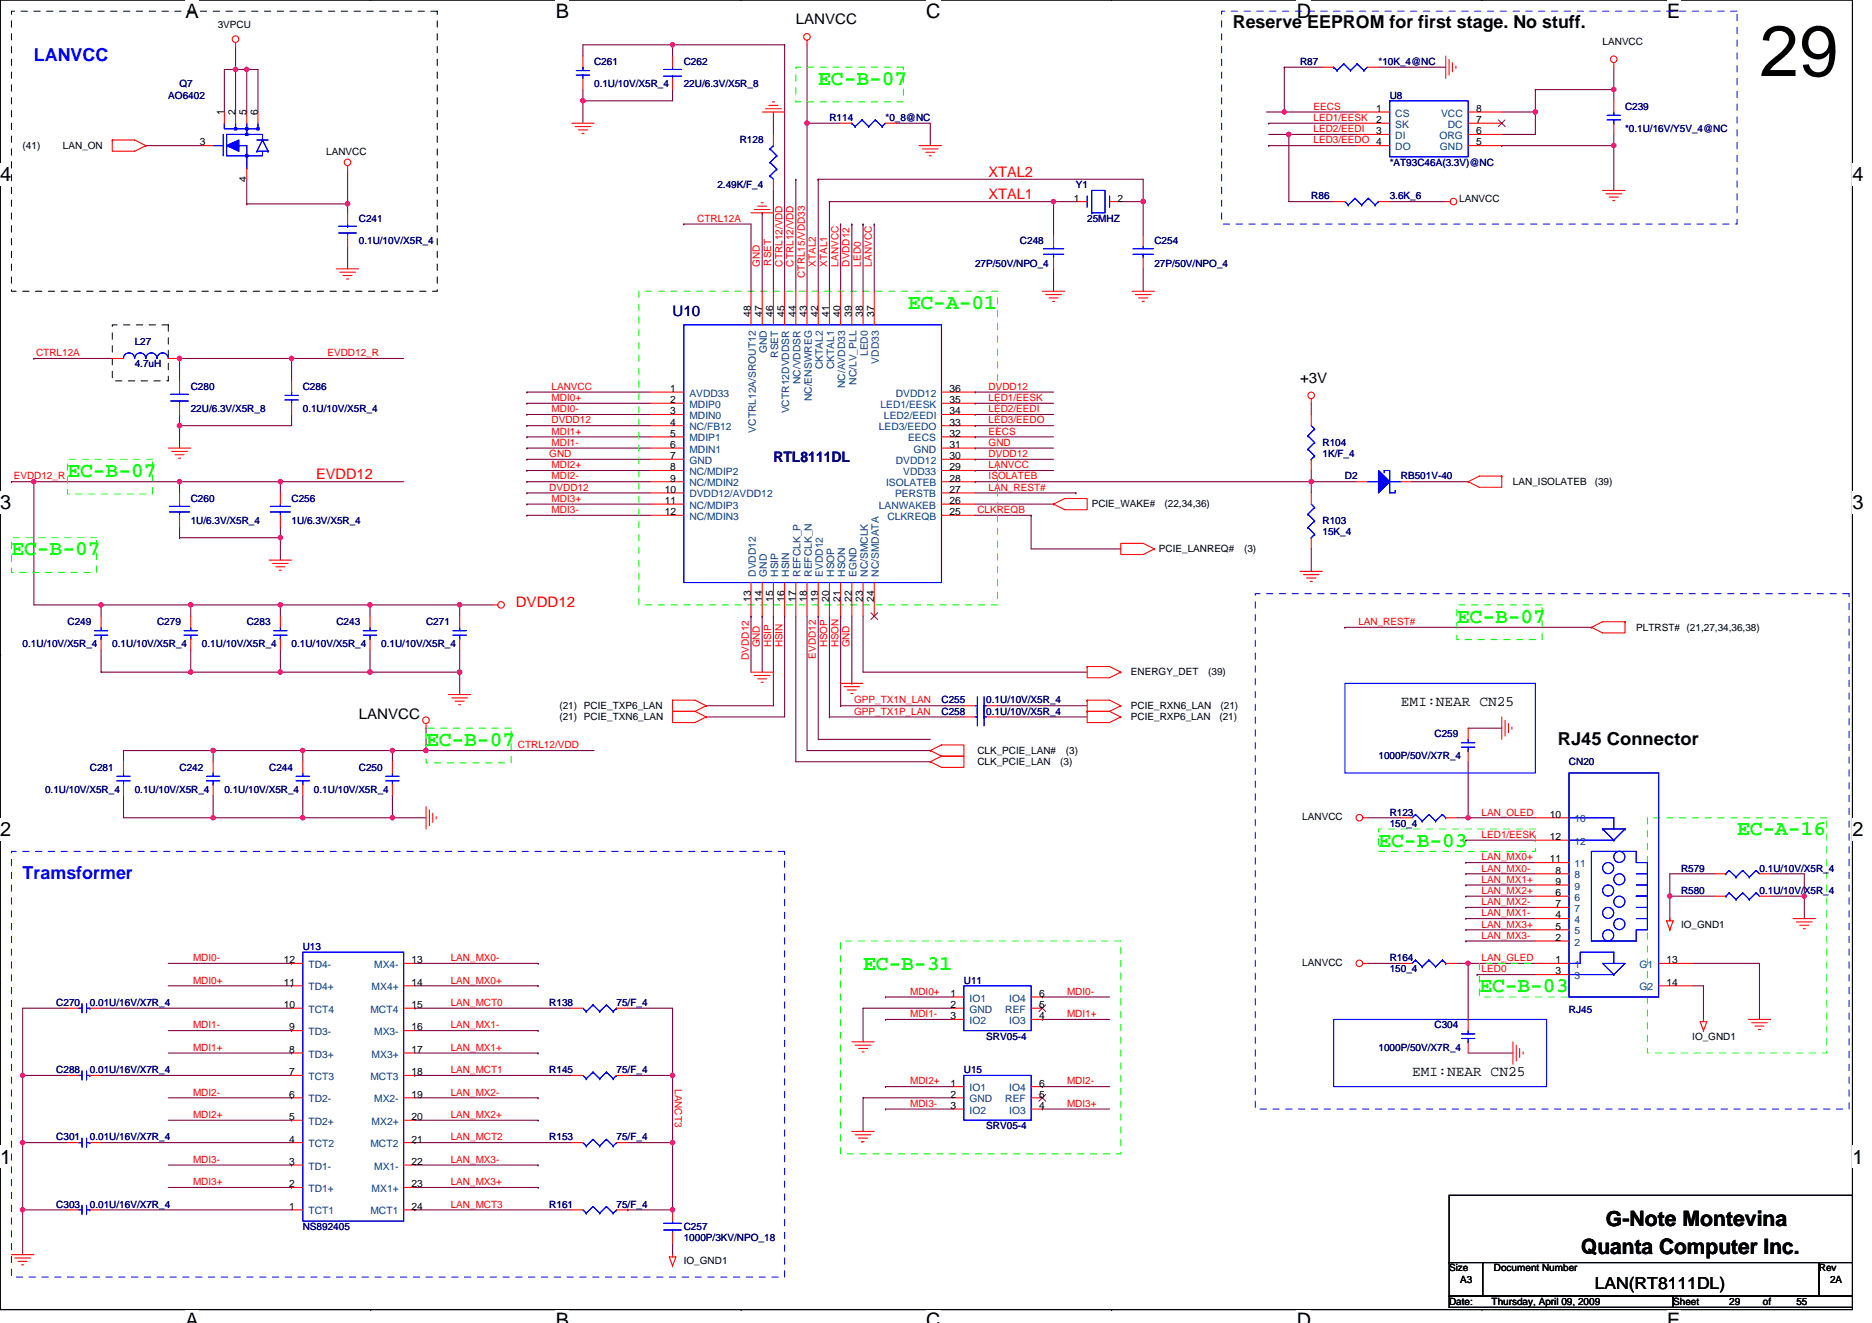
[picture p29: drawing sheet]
<svg xmlns="http://www.w3.org/2000/svg" width="297mm" height="210mm" viewBox="0 0 297 210" stroke-linecap="round" stroke-linejoin="round" font-family="sans-serif">
<defs><g id="words">
<text font-size="11.4" x="279.2" y="12.1">29</text>
<g font-size="3.4" fill="#0f0">
<text x="129.8" y="13.5">EC-B-07</text>
<text x="144.1" y="49">EC-A-01</text>
<text x="10.7" y="75.7">EC-B-07</text>
<text x="1.8" y="88.1">EC-B-07</text>
<text x="231.2" y="98.8">EC-B-07</text>
<text x="67.6" y="118.4">EC-B-07</text>
<text x="218.7" y="134.4">EC-B-03</text>
<text x="275.6" y="132.6">EC-A-16</text>
<text x="136.9" y="153.9">EC-B-31</text>
<text x="234.7" y="157.5">EC-B-03</text>
</g>
<g font-size="3.4">
<text x="254.8" y="194.6">G-Note Montevina</text>
<text x="250.9" y="199.1">Quanta Computer Inc.</text>
</g>
<g font-size="3.2">
<text x="29.4" y="2.8">A</text>
<text x="88.2" y="2.8">B</text>
<text x="147" y="2.8">C</text>
<text x="205.8" y="2.8">D</text>
<text x="264.5" y="2.8">E</text>
<text x="0" y="28.8">4</text>
<text x="293.9" y="28.8">4</text>
<text x="0" y="80.8">3</text>
<text x="293.9" y="80.8">3</text>
<text x="0" y="132.7">2</text>
<text x="293.9" y="132.7">2</text>
<text x="0" y="184.7">1</text>
<text x="293.9" y="184.7">1</text>
<text x="29.4" y="210.7">A</text>
<text x="88.2" y="210.7">B</text>
<text x="147" y="210.7">C</text>
<text x="205.8" y="210.7">D</text>
<text x="264.5" y="210.7">E</text>
</g>
<g font-size="2.8">
<text x="195.6" y="4.4">Reserve EEPROM for first stage. No stuff.</text>
<text x="247.2" y="118.2">RJ45 Connector</text>
</g>
<g font-size="2.8" fill="#00f">
<text x="5.4" y="9.8">LANVCC</text>
<text x="3.6" y="139.6">Tramsformer</text>
</g>
<text font-size="2.6" x="253" y="204.5">LAN(RT8111DL)</text>
<g font-size="2.3">
<text x="126.3" y="3.9">LANVCC</text>
<text x="206.3" y="60.7">+3V</text>
<text x="222.3" y="112.1">EMI:NEAR CN25</text>
<text x="56.9" y="114.1">LANVCC</text>
<text x="224.1" y="170.8">EMI:NEAR CN25</text>
</g>
<g font-size="2.3" fill="#f00">
<text x="156.9" y="28.1">XTAL2</text>
<text x="156.9" y="31.6">XTAL1</text>
<text x="50.2" y="76.1">EVDD12</text>
<text x="81.8" y="96.3">DVDD12</text>
</g>
<g font-size="2.3" fill="#000080">
<text x="106.7" y="50.1">U10</text>
<text x="122.7" y="73.3">RTL8111DL</text>
</g>
<g font-size="1.6">
<text x="34.5" y="4.4">3VPCU</text>
<text x="254.3" y="7.1">LANVCC</text>
<text x="218.4" y="17.8">1</text>
<text x="234.2" y="17.8">8</text>
<text x="3.6" y="23.6">(41)</text>
<text x="10" y="23.6">LAN_ON</text>
<text x="31.7" y="23.1">3</text>
<text x="35.6" y="18.3" transform="rotate(-90 35.6 18.3)">1</text>
<text x="37.4" y="18.3" transform="rotate(-90 37.4 18.3)">2</text>
<text x="39.1" y="18.3" transform="rotate(-90 39.1 18.3)">5</text>
<text x="40.9" y="18.3" transform="rotate(-90 40.9 18.3)">6</text>
<text x="218.4" y="19.5">2</text>
<text x="218.4" y="21.3">3</text>
<text x="234.2" y="23.1">5</text>
<text x="234.2" y="19.5">7</text>
<text x="234.2" y="21.3">6</text>
<text x="39.1" y="28.8" transform="rotate(-90 39.1 28.8)">4</text>
<text x="51.8" y="24.5">LANVCC</text>
<text x="170.4" y="32">1</text>
<text x="177.3" y="32">2</text>
<text x="231.5" y="32">LANVCC</text>
<text x="119.1" y="50.3" transform="rotate(-90 119.1 50.3)">48</text>
<text x="120.9" y="50.3" transform="rotate(-90 120.9 50.3)">47</text>
<text x="122.7" y="50.3" transform="rotate(-90 122.7 50.3)">46</text>
<text x="124.5" y="50.3" transform="rotate(-90 124.5 50.3)">45</text>
<text x="126.3" y="50.3" transform="rotate(-90 126.3 50.3)">44</text>
<text x="128" y="50.3" transform="rotate(-90 128 50.3)">43</text>
<text x="129.8" y="50.3" transform="rotate(-90 129.8 50.3)">42</text>
<text x="131.6" y="50.3" transform="rotate(-90 131.6 50.3)">41</text>
<text x="133.4" y="50.3" transform="rotate(-90 133.4 50.3)">40</text>
<text x="135.1" y="50.3" transform="rotate(-90 135.1 50.3)">39</text>
<text x="136.9" y="50.3" transform="rotate(-90 136.9 50.3)">38</text>
<text x="138.7" y="50.3" transform="rotate(-90 138.7 50.3)">37</text>
<text x="106.4" y="62.2">1</text>
<text x="106.4" y="64">2</text>
<text x="106.4" y="65.8">3</text>
<text x="150.6" y="62.2">36</text>
<text x="150.6" y="65.8">34</text>
<text x="150.6" y="64">35</text>
<text x="106.4" y="67.5">4</text>
<text x="106.4" y="69.3">5</text>
<text x="106.4" y="71.1">6</text>
<text x="150.6" y="71.1">31</text>
<text x="150.6" y="69.3">32</text>
<text x="150.6" y="67.5">33</text>
<text x="106.4" y="72.9">7</text>
<text x="106.4" y="74.7">8</text>
<text x="106.4" y="76.4">9</text>
<text x="150.6" y="72.9">30</text>
<text x="150.6" y="76.4">28</text>
<text x="150.6" y="74.7">29</text>
<text x="240.1" y="77">LAN_ISOLATEB</text>
<text x="253" y="77">(39)</text>
<text x="105.5" y="78.2">10</text>
<text x="105.5" y="80">11</text>
<text x="105.5" y="81.8">12</text>
<text x="150.6" y="78.2">27</text>
<text x="150.6" y="80">26</text>
<text x="150.6" y="81.8">25</text>
<text x="173.2" y="80.5">PCIE_WAKE#</text>
<text x="184.8" y="80.5">(22,34,36)</text>
<text x="183.9" y="87.7">PCIE_LANREQ#</text>
<text x="197.4" y="87.7">(3)</text>
<text x="119.1" y="95.5" transform="rotate(-90 119.1 95.5)">13</text>
<text x="120.9" y="95.5" transform="rotate(-90 120.9 95.5)">14</text>
<text x="122.7" y="95.5" transform="rotate(-90 122.7 95.5)">15</text>
<text x="124.5" y="95.5" transform="rotate(-90 124.5 95.5)">16</text>
<text x="126.3" y="95.5" transform="rotate(-90 126.3 95.5)">17</text>
<text x="128" y="95.5" transform="rotate(-90 128 95.5)">18</text>
<text x="129.8" y="95.5" transform="rotate(-90 129.8 95.5)">19</text>
<text x="131.6" y="95.5" transform="rotate(-90 131.6 95.5)">20</text>
<text x="133.4" y="95.5" transform="rotate(-90 133.4 95.5)">21</text>
<text x="135.1" y="95.5" transform="rotate(-90 135.1 95.5)">22</text>
<text x="136.9" y="95.5" transform="rotate(-90 136.9 95.5)">23</text>
<text x="138.7" y="95.5" transform="rotate(-90 138.7 95.5)">24</text>
<text x="259.6" y="100.1">PLTRST# (21,27,34,36,38)</text>
<text x="179.4" y="107.2">ENERGY_DET</text>
<text x="191.7" y="107.2">(39)</text>
<text x="88.8" y="112.5">(21) PCIE_TXP6_LAN</text>
<text x="179.4" y="112.5">PCIE_RXN6_LAN</text>
<text x="193.7" y="112.5">(21)</text>
<text x="88.8" y="114.3">(21) PCIE_TXN6_LAN</text>
<text x="155.1" y="119.7">CLK_PCIE_LAN#</text>
<text x="169.1" y="119.7">(3)</text>
<text x="179.4" y="114.3">PCIE_RXP6_LAN</text>
<text x="193.5" y="114.3">(21)</text>
<text x="155.1" y="121.4">CLK_PCIE_LAN</text>
<text x="168.2" y="121.4">(3)</text>
<text x="206.6" y="130.2">LANVCC</text>
<text x="245.9" y="129.8">10</text>
<text x="245.9" y="136.9">11</text>
<text x="245.9" y="133.3">12</text>
<text x="246.8" y="138.7">8</text>
<text x="246.8" y="140.4">9</text>
<text x="246.8" y="142.2">6</text>
<text x="246.8" y="144">7</text>
<text x="246.8" y="145.8">4</text>
<text x="246.8" y="147.6">5</text>
<text x="246.8" y="149.3">2</text>
<text x="266.7" y="147.2">IO_GND1</text>
<text x="45" y="152.9">12</text>
<text x="65.3" y="152.9">13</text>
<text x="206.6" y="153.3">LANVCC</text>
<text x="246.8" y="152.9">1</text>
<text x="246.8" y="154.7">3</text>
<text x="264.4" y="152.9">13</text>
<text x="45" y="160">10</text>
<text x="45" y="156.4">11</text>
<text x="65.3" y="160">15</text>
<text x="65.3" y="156.4">14</text>
<text x="150.8" y="158.2">1</text>
<text x="150.8" y="161.8">3</text>
<text x="150.8" y="160">2</text>
<text x="164.9" y="161.8">4</text>
<text x="164.9" y="158.2">6</text>
<text x="164.9" y="160">5</text>
<text x="264.4" y="156.4">14</text>
<text x="45.9" y="167.1">8</text>
<text x="45.9" y="163.6">9</text>
<text x="65.3" y="163.6">16</text>
<text x="65.3" y="167.1">17</text>
<text x="268.5" y="165">IO_GND1</text>
<text x="45.9" y="170.7">7</text>
<text x="65.3" y="170.7">18</text>
<text x="150.8" y="172.4">1</text>
<text x="164.9" y="172.4">6</text>
<text x="45.9" y="177.8">5</text>
<text x="45.9" y="174.2">6</text>
<text x="65.3" y="174.2">19</text>
<text x="65.3" y="177.8">20</text>
<text x="150.8" y="176">3</text>
<text x="150.8" y="174.2">2</text>
<text x="164.9" y="176">4</text>
<text x="164.9" y="174.2">5</text>
<text x="45.9" y="184.9">3</text>
<text x="45.9" y="181.3">4</text>
<text x="65.3" y="181.3">21</text>
<text x="65.3" y="184.9">22</text>
<text x="45.9" y="188.4">2</text>
<text x="65.3" y="188.4">23</text>
<text x="45.9" y="192">1</text>
<text x="65.3" y="192">24</text>
<text x="108.5" y="200.6">IO_GND1</text>
<text x="229.9" y="201.8">Size</text>
<text x="231.7" y="203.6">A3</text>
<text x="237" y="201.8">Document Number</text>
<text x="288.6" y="201.8">Rev</text>
<text x="290.4" y="203.6">2A</text>
<text x="229.9" y="207.1">Date:</text>
<text x="236.7" y="207.1">Thursday, April 09, 2009</text>
<text x="265.5" y="207.1">Sheet</text>
<text x="274.4" y="207.1">29</text>
<text x="279.7" y="207.1">of</text>
<text x="285" y="207.1">55</text>
</g>
<g font-size="1.6" fill="#000080">
<text x="94.3" y="10.3">C261</text>
<text x="108.5" y="10.3">C262</text>
<text x="206.3" y="10.3">R87</text>
<text x="218.7" y="10.3">*10K_4@NC</text>
<text x="26.7" y="15.6">AO6402</text>
<text x="28.5" y="13.9">Q7</text>
<text x="94.3" y="13.9">0.1U/10V/X5R_4</text>
<text x="108.5" y="13.9">22U/6.3V/X5R_8</text>
<text x="220.5" y="15.6">U8</text>
<text x="257.8" y="17.4">C239</text>
<text x="117.4" y="22.8">R128</text>
<text x="131.6" y="19.2">R114</text>
<text x="140.5" y="19.2">*0_8@NC</text>
<text x="257.8" y="21">*0.1U/16V/Y5V_4@NC</text>
<text x="113.8" y="29.9">2.49K/F_4</text>
<text x="170.7" y="29.9">Y1</text>
<text x="220.5" y="26.3">*AT93C46A(3.3V)@NC</text>
<text x="56.9" y="35.2">C241</text>
<text x="172.5" y="35.2">25MHZ</text>
<text x="208.1" y="31.6">R86</text>
<text x="220.5" y="31.6">3.6K_6</text>
<text x="56.9" y="38.8">0.1U/10V/X5R_4</text>
<text x="161.8" y="38.8">C248</text>
<text x="183.2" y="38.8">C254</text>
<text x="154.7" y="42.3">27P/50V/NPO_4</text>
<text x="183.2" y="42.3">27P/50V/NPO_4</text>
<text x="21.4" y="54.8">L27</text>
<text x="21.4" y="58.3">4.7uH</text>
<text x="30.3" y="61.9">C280</text>
<text x="30.3" y="65.4">22U/6.3V/X5R_8</text>
<text x="48" y="61.9">C286</text>
<text x="48" y="65.4">0.1U/10V/X5R_4</text>
<text x="209.8" y="70.8">R104</text>
<text x="209.8" y="72.5">1K/F_4</text>
<text x="213.4" y="76.1">D2</text>
<text x="222.3" y="76.1">RB501V-40</text>
<text x="30.3" y="79.7">C260</text>
<text x="30.3" y="83.2">1U/6.3V/X5R_4</text>
<text x="46.3" y="79.7">C256</text>
<text x="46.3" y="83.2">1U/6.3V/X5R_4</text>
<text x="209.8" y="83.2">R103</text>
<text x="209.8" y="85">15K_4</text>
<text x="10.7" y="99.2">C249</text>
<text x="24.9" y="99.2">C279</text>
<text x="39.2" y="99.2">C283</text>
<text x="53.4" y="99.2">C243</text>
<text x="67.6" y="99.2">C271</text>
<text x="3.6" y="102.8">0.1U/10V/X5R_4</text>
<text x="17.8" y="102.8">0.1U/10V/X5R_4</text>
<text x="32" y="102.8">0.1U/10V/X5R_4</text>
<text x="46.3" y="102.8">0.1U/10V/X5R_4</text>
<text x="60.5" y="102.8">0.1U/10V/X5R_4</text>
<text x="149.4" y="113.4">C258</text>
<text x="149.4" y="111.7">C255</text>
<text x="156.5" y="113.4">0.1U/10V/X5R_4</text>
<text x="156.5" y="111.7">0.1U/10V/X5R_4</text>
<text x="227.6" y="117">C259</text>
<text x="7.2" y="125.9">0.1U/10V/X5R_4</text>
<text x="14.3" y="122.3">C281</text>
<text x="21.4" y="125.9">0.1U/10V/X5R_4</text>
<text x="28.5" y="122.3">C242</text>
<text x="35.6" y="125.9">0.1U/10V/X5R_4</text>
<text x="42.7" y="122.3">C244</text>
<text x="49.8" y="125.9">0.1U/10V/X5R_4</text>
<text x="56.9" y="122.3">C250</text>
<text x="218.7" y="120.5">1000P/50V/X7R_4</text>
<text x="249" y="121.4">CN20</text>
<text x="220.5" y="129.4">R123</text>
<text x="220.5" y="131.2">150_4</text>
<text x="266.7" y="138.3">R579</text>
<text x="266.7" y="141.9">R580</text>
<text x="279.2" y="138.3">0.1U/10V/X5R_4</text>
<text x="279.2" y="141.9">0.1U/10V/X5R_4</text>
<text x="48" y="150.8">U13</text>
<text x="220.5" y="152.5">R164</text>
<text x="220.5" y="154.3">150_4</text>
<text x="8.9" y="159.7">C270</text>
<text x="14.3" y="159.7">0.01U/16V/X7R_4</text>
<text x="87.2" y="159.7">R138</text>
<text x="97.8" y="159.7">75/F_4</text>
<text x="152.9" y="156.1">U11</text>
<text x="249" y="160.7">RJ45</text>
<text x="156.5" y="165">SRV05-4</text>
<text x="218.7" y="166.8">1000P/50V/X7R_4</text>
<text x="227.6" y="163.2">C304</text>
<text x="8.9" y="170.3">C288</text>
<text x="14.3" y="170.3">0.01U/16V/X7R_4</text>
<text x="87.2" y="170.3">R145</text>
<text x="97.8" y="170.3">75/F_4</text>
<text x="152.9" y="170.3">U15</text>
<text x="156.5" y="179.2">SRV05-4</text>
<text x="8.9" y="181">C301</text>
<text x="14.3" y="181">0.01U/16V/X7R_4</text>
<text x="87.2" y="181">R153</text>
<text x="97.8" y="181">75/F_4</text>
<text x="8.9" y="191.7">C303</text>
<text x="14.3" y="191.7">0.01U/16V/X7R_4</text>
<text x="87.2" y="191.7">R161</text>
<text x="97.8" y="191.7">75/F_4</text>
<text x="48" y="195.2">NS892405</text>
<text x="108.5" y="195.2">C257</text>
<text x="108.5" y="197">1000P/3KV/NPO_18</text>
</g>
<g font-size="1.6" fill="#f00">
<text x="208.4" y="17.4">EECS</text>
<text x="208.4" y="22.8">LED3/EEDO 4</text>
<text x="208.4" y="21">LED2/EEDI</text>
<text x="208.4" y="19.2">LED1/EESK</text>
<text x="110.6" y="35.2">CTRL12A</text>
<text x="120.6" y="42.3" transform="rotate(-90 120.6 42.3)">GND</text>
<text x="122.4" y="42.1" transform="rotate(-90 122.4 42.1)">RSET</text>
<text x="124.1" y="42.3" transform="rotate(-90 124.1 42.3)">CTRL12/VDD</text>
<text x="125.9" y="42.3" transform="rotate(-90 125.9 42.3)">CTRL12/VDD</text>
<text x="127.7" y="44.1" transform="rotate(-90 127.7 44.1)">CTRL15/VDD33</text>
<text x="129.5" y="42.3" transform="rotate(-90 129.5 42.3)">XTAL2</text>
<text x="131.3" y="42.3" transform="rotate(-90 131.3 42.3)">XTAL1</text>
<text x="133" y="42.3" transform="rotate(-90 133 42.3)">LANVCC</text>
<text x="134.8" y="42.3" transform="rotate(-90 134.8 42.3)">DVDD12</text>
<text x="136.6" y="42.3" transform="rotate(-90 136.6 42.3)">LED0</text>
<text x="138.4" y="42.3" transform="rotate(-90 138.4 42.3)">LANVCC</text>
<text x="5.7" y="56.5">CTRL12A</text>
<text x="52" y="56.5">EVDD12_R</text>
<text x="87.5" y="65.4">MDI0-</text>
<text x="87.5" y="61.9">LANVCC</text>
<text x="87.5" y="63.6">MDI0+</text>
<text x="156.9" y="63.6">LED1/EESK</text>
<text x="156.9" y="61.9">DVDD12</text>
<text x="156.9" y="65.4">LED2/EEDI</text>
<text x="87.5" y="67.2">DVDD12</text>
<text x="87.5" y="69">MDI1+</text>
<text x="87.5" y="70.8">MDI1-</text>
<text x="156.9" y="70.8">GND</text>
<text x="156.9" y="67.2">LED3/EEDO</text>
<text x="156.9" y="69">EECS</text>
<text x="2.2" y="76.1">EVDD12_R</text>
<text x="87.2" y="77.9">DVDD12</text>
<text x="87.2" y="72.5">GND</text>
<text x="87.5" y="76.1">MDI2-</text>
<text x="87.5" y="74.3">MDI2+</text>
<text x="156.9" y="72.5">DVDD12</text>
<text x="156.9" y="74.3">LANVCC</text>
<text x="156.9" y="77.9">LAN_REST#</text>
<text x="156.9" y="76.1">ISOLATEB</text>
<text x="87.5" y="81.4">MDI3-</text>
<text x="87.5" y="79.7">MDI3+</text>
<text x="155.1" y="81.4">CLKREQB</text>
<text x="215.5" y="99.2">LAN_REST#</text>
<text x="118.8" y="104.7" transform="rotate(-90 118.8 104.7)">DVDD12</text>
<text x="120.6" y="102.8" transform="rotate(-90 120.6 102.8)">GND</text>
<text x="122.4" y="102.8" transform="rotate(-90 122.4 102.8)">HSIP</text>
<text x="124.1" y="102.8" transform="rotate(-90 124.1 102.8)">HSIN</text>
<text x="129.5" y="104.5" transform="rotate(-90 129.5 104.5)">EVDD12</text>
<text x="131.3" y="102.8" transform="rotate(-90 131.3 102.8)">HSOP</text>
<text x="133" y="102.8" transform="rotate(-90 133 102.8)">HSON</text>
<text x="134.8" y="102.8" transform="rotate(-90 134.8 102.8)">GND</text>
<text x="135.5" y="111.7">GPP_TX1N_LAN</text>
<text x="135.5" y="113.4">GPP_TX1P_LAN</text>
<text x="82.2" y="118.8">CTRL12/VDD</text>
<text x="235.1" y="129.4">LAN_OLED</text>
<text x="235.1" y="133">LED1/EESK</text>
<text x="235.1" y="136.5">LAN_MX0+</text>
<text x="235.1" y="141.9">LAN_MX2+</text>
<text x="235.1" y="140.1">LAN_MX1+</text>
<text x="235.1" y="143.7">LAN_MX2-</text>
<text x="235.1" y="138.3">LAN_MX0-</text>
<text x="235.1" y="149">LAN_MX3-</text>
<text x="235.1" y="147.2">LAN_MX3+</text>
<text x="235.1" y="145.4">LAN_MX1-</text>
<text x="30.6" y="152.5">MDI0-</text>
<text x="71.5" y="152.5">LAN_MX0-</text>
<text x="235.1" y="154.3">LED0</text>
<text x="235.1" y="152.5">LAN_GLED</text>
<text x="30.6" y="156.1">MDI0+</text>
<text x="71.5" y="159.7">LAN_MCT0</text>
<text x="71.5" y="156.1">LAN_MX0+</text>
<text x="144.4" y="161.4">MDI1-</text>
<text x="144.4" y="157.9">MDI0+</text>
<text x="169.3" y="161.4">MDI1+</text>
<text x="169.3" y="157.9">MDI0-</text>
<text x="30.6" y="166.8">MDI1+</text>
<text x="30.6" y="163.2">MDI1-</text>
<text x="71.5" y="166.8">LAN_MX1+</text>
<text x="71.5" y="163.2">LAN_MX1-</text>
<text x="30.6" y="173.9">MDI2-</text>
<text x="71.5" y="170.3">LAN_MCT1</text>
<text x="71.5" y="173.9">LAN_MX2-</text>
<text x="107.1" y="172.8" transform="rotate(90 107.1 172.8)">LANCT3</text>
<text x="144.4" y="172.1">MDI2+</text>
<text x="169.3" y="172.1">MDI2-</text>
<text x="30.6" y="177.4">MDI2+</text>
<text x="71.5" y="177.4">LAN_MX2+</text>
<text x="144.4" y="175.7">MDI3-</text>
<text x="169.3" y="175.7">MDI3+</text>
<text x="30.6" y="184.6">MDI3-</text>
<text x="71.5" y="181">LAN_MCT2</text>
<text x="71.5" y="184.6">LAN_MX3-</text>
<text x="30.6" y="188.1">MDI3+</text>
<text x="71.5" y="191.7">LAN_MCT3</text>
<text x="71.5" y="188.1">LAN_MX3+</text>
</g>
<g font-size="1.6" fill="#004080">
<text x="221.4" y="18.5">CS</text>
<text x="221.4" y="20.3">SK</text>
<text x="221.4" y="22.1">DI</text>
<text x="221.4" y="23.8">DO</text>
<text x="228.4" y="22.1">ORG</text>
<text x="228.5" y="23.8">GND</text>
<text x="228.7" y="18.5">VCC</text>
<text x="229.7" y="20.3">DC</text>
<text x="121.7" y="56.1" transform="rotate(-90 121.7 56.1)">GND</text>
<text x="123.5" y="56.8" transform="rotate(-90 123.5 56.8)">RSET</text>
<text x="130.6" y="58.6" transform="rotate(-90 130.6 58.6)">CKTAL2</text>
<text x="132.4" y="58.6" transform="rotate(-90 132.4 58.6)">CKTAL1</text>
<text x="137.7" y="56.5" transform="rotate(-90 137.7 56.5)">LED0</text>
<text x="139.5" y="57.7" transform="rotate(-90 139.5 57.7)">VDD33</text>
<text x="109.4" y="62.9">AVDD33</text>
<text x="109.4" y="64.7">MDIP0</text>
<text x="125.2" y="65.6" transform="rotate(-90 125.2 65.6)">VCTR12DVDDSR</text>
<text x="127" y="61" transform="rotate(-90 127 61)">NC/VDDSR</text>
<text x="128.8" y="63.7" transform="rotate(-90 128.8 63.7)">NC/ENSWREG</text>
<text x="134.1" y="61.6" transform="rotate(-90 134.1 61.6)">NC/AVDD33</text>
<text x="135.9" y="61.1" transform="rotate(-90 135.9 61.1)">NC/LV_PLL</text>
<text x="139.7" y="64.7">LED1/EESK</text>
<text x="142.2" y="62.9">DVDD12</text>
<text x="109.4" y="66.5">MDIN0</text>
<text x="109.4" y="68.3">NC/FB12</text>
<text x="109.4" y="70.1">MDIP1</text>
<text x="109.4" y="71.8">MDIN1</text>
<text x="119.9" y="68.7" transform="rotate(-90 119.9 68.7)">VCTRL12A/SROUT12</text>
<text x="139.5" y="68.3">LED3/EEDO</text>
<text x="140.3" y="66.5">LED2/EEDI</text>
<text x="144.1" y="70.1">EECS</text>
<text x="144.9" y="71.8">GND</text>
<text x="109.4" y="73.6">GND</text>
<text x="109.4" y="75.4">NC/MDIP2</text>
<text x="109.4" y="77.2">NC/MDIN2</text>
<text x="140.6" y="77.2">ISOLATEB</text>
<text x="142.2" y="73.6">DVDD12</text>
<text x="143.3" y="75.4">VDD33</text>
<text x="109.4" y="79">DVDD12/AVDD12</text>
<text x="109.4" y="80.7">NC/MDIP3</text>
<text x="109.4" y="82.5">NC/MDIN3</text>
<text x="139.5" y="80.7">LANWAKEB</text>
<text x="140.8" y="82.5">CLKREQB</text>
<text x="142" y="79">PERSTB</text>
<text x="119.9" y="91.6" transform="rotate(-90 119.9 91.6)">DVDD12</text>
<text x="121.7" y="91.6" transform="rotate(-90 121.7 91.6)">GND</text>
<text x="123.5" y="91.6" transform="rotate(-90 123.5 91.6)">HSIP</text>
<text x="125.2" y="91.6" transform="rotate(-90 125.2 91.6)">HSIN</text>
<text x="127" y="91.6" transform="rotate(-90 127 91.6)">REFCLK_P</text>
<text x="128.8" y="91.6" transform="rotate(-90 128.8 91.6)">REFCLK_N</text>
<text x="130.6" y="91.6" transform="rotate(-90 130.6 91.6)">EVDD12</text>
<text x="132.4" y="91.6" transform="rotate(-90 132.4 91.6)">HSOP</text>
<text x="134.1" y="91.6" transform="rotate(-90 134.1 91.6)">HSON</text>
<text x="135.9" y="91.6" transform="rotate(-90 135.9 91.6)">EGND</text>
<text x="137.7" y="91.6" transform="rotate(-90 137.7 91.6)">NC/SMCLK</text>
<text x="139.5" y="91.6" transform="rotate(-90 139.5 91.6)">NC/SMDATA</text>
<text x="249.8" y="130.5">10</text>
<text x="249.8" y="137.6">11</text>
<text x="249.8" y="134.1">12</text>
<text x="249.8" y="139.4">8</text>
<text x="249.8" y="141.2">9</text>
<text x="249.8" y="143">6</text>
<text x="249.8" y="144.7">7</text>
<text x="249.8" y="146.5">4</text>
<text x="249.8" y="148.3">5</text>
<text x="48.9" y="153.6">TD4-</text>
<text x="59.4" y="153.6">MX4-</text>
<text x="249.8" y="150.1">2</text>
<text x="249.8" y="153.6">1</text>
<text x="249.8" y="155.4">3</text>
<text x="260.2" y="153.6">G1</text>
<text x="48.9" y="160.7">TCT4</text>
<text x="48.9" y="157.2">TD4+</text>
<text x="58.8" y="160.7">MCT4</text>
<text x="59" y="157.2">MX4+</text>
<text x="153.8" y="159">IO1</text>
<text x="153.8" y="160.7">GND</text>
<text x="159.5" y="160.7">REF</text>
<text x="160.1" y="159">IO4</text>
<text x="260.2" y="157.2">G2</text>
<text x="48.9" y="167.9">TD3+</text>
<text x="48.9" y="164.3">TD3-</text>
<text x="59" y="167.9">MX3+</text>
<text x="59.4" y="164.3">MX3-</text>
<text x="153.8" y="162.5">IO2</text>
<text x="160.1" y="162.5">IO3</text>
<text x="48.9" y="171.4">TCT3</text>
<text x="58.8" y="171.4">MCT3</text>
<text x="153.8" y="173.2">IO1</text>
<text x="160.1" y="173.2">IO4</text>
<text x="48.9" y="178.5">TD2+</text>
<text x="48.9" y="175">TD2-</text>
<text x="59" y="178.5">MX2+</text>
<text x="59.4" y="175">MX2-</text>
<text x="153.8" y="176.7">IO2</text>
<text x="153.8" y="175">GND</text>
<text x="159.5" y="175">REF</text>
<text x="160.1" y="176.7">IO3</text>
<text x="48.9" y="185.6">TD1-</text>
<text x="48.9" y="182.1">TCT2</text>
<text x="58.8" y="182.1">MCT2</text>
<text x="59.4" y="185.6">MX1-</text>
<text x="48.9" y="189.2">TD1+</text>
<text x="59" y="189.2">MX1+</text>
<text x="48.9" y="192.7">TCT1</text>
<text x="58.8" y="192.7">MCT1</text>
</g>
</g></defs>
<path d="M0 0h293.9v207.9h-293.9z" fill="none" stroke="#000" stroke-width=".17"/>
<g fill="#fff">
<path d="M29.4 0h2.1v3.5h-2.1z"/>
<path d="M29.4 207.9h2.1v2h-2.1z"/>
</g>
<path d="M58.8 0h.1M58.8 207.9h.1" fill="none" stroke="#000" stroke-width=".17"/>
<g fill="#fff">
<path d="M88.2 0h2.1v3.5h-2.1z"/>
<path d="M88.2 207.9h2.1v2h-2.1z"/>
</g>
<path d="M117.6 0h.1M117.6 207.9h.1" fill="none" stroke="#000" stroke-width=".17"/>
<g fill="#fff">
<path d="M147 0h2.3v3.5h-2.3z"/>
<path d="M147 207.9h2.3v2h-2.3z"/>
</g>
<path d="M176.4 0h.1M176.4 207.9h.1" fill="none" stroke="#000" stroke-width=".17"/>
<g fill="#fff">
<path d="M205.8 0h2.2v3.5h-2.2z"/>
<path d="M205.8 207.9h2.2v2h-2.2z"/>
</g>
<path d="M235.2 0h.1M235.2 207.9h.1" fill="none" stroke="#000" stroke-width=".17"/>
<g fill="#fff">
<path d="M264.5 0h2.1v3.5h-2.1z"/>
<path d="M264.5 207.9h2.1v2h-2.1z"/>
<path d="M0 26h1.8v3.5h-1.8z"/>
<path d="M293.9 26h1.8v3.5h-1.8z"/>
<path d="M0 77.9h1.8v3.5h-1.8z"/>
<path d="M293.9 77.9h1.8v3.5h-1.8z"/>
</g>
<path d="M0 52h.1M293.9 52h.1" fill="none" stroke="#000" stroke-width=".17"/>
<g fill="#fff">
<path d="M0 129.9h1.8v3.5h-1.8z"/>
<path d="M293.9 129.9h1.8v3.5h-1.8z"/>
</g>
<path d="M0 103.9h.1M293.9 103.9h.1" fill="none" stroke="#000" stroke-width=".17"/>
<path d="M0 103.9h.1" fill="none" stroke="#000" stroke-width=".16"/>
<g fill="#fff">
<path d="M0 181.9h1.8v3.5h-1.8z"/>
<path d="M293.9 181.9h1.8v3.5h-1.8z"/>
</g>
<path d="M0 155.9h.1M293.9 155.9h.1M229.9 189.7h64v10.7h-64zM229.9 200.4h5.4v5.3h-5.4zM229.9 205.7h35.6v1.8h-35.6zM235.3 200.4h53.3v5.3h-53.3zM265.5 205.7h28.4v1.8h-28.4zM288.6 200.4h5.3v5.3h-5.3z" fill="none" stroke="#000" stroke-width=".17"/>
<g fill="none" stroke="#800040" stroke-width=".17">
<path d="M37.4 11v6.8M37.4 11h-1.8v6.8M37.4 7.5v3.5M37.4 11h.1M37.4 11h1.8M39.2 11h1.7v6.8M39.2 11h.1M39.2 11v6.8M92.5 16v3.6M92.5 8.9v-1.8h14.2v1.8M92.5 16h.1M92.5 14.2v1.8"/>
<path d="M106.7 14.2v1.8h-14.2M106.7 7.1h.1M106.7 7.1h17.8M122.7 17.8v3.5M124.5 7.1h.1M124.5 7.1v39.1M128.1 19.6h.1M128.1 7.1v12.5M128.1 19.6h5.3M128.1 19.6v26.6M142.3 19.6h5.3v3.5M201 17.8h2.8"/>
<path d="M201.3 19.6h.1M201.3 19.6h13.9M203.8 17.8h.1M203.8 10.7h.1M203.8 10.7h6M203.8 17.8h11.4M203.8 10.7v7.1M218.7 10.7h10.7M238.3 17.8h5.3M243.6 17.8v3.5h-5.3M243.6 17.8h.1M243.6 14.2h12.5v1.8"/>
<path d="M243.6 14.2h.1M243.6 14.2v3.6M256.1 10.7v3.5M23.2 23.1h8.8M39.2 28.4v4M39.2 32.4h.1M39.2 32.4h16M55.2 32.4v1.4M55.2 39.1v3.6M55.2 27v5.4M108.5 35.6h10.7v10.6M108.5 35.6h.1"/>
<path d="M120.9 33.8h.1M120.9 33.8v12.4M122.7 30.2h.1M122.7 30.2v16M126.3 28.4h.1M126.3 28.4v17.8M129.8 28.4h.1M129.8 28.4h51.6v3.6M129.8 28.4v17.8M131.6 32h.1M131.6 32v14.2M131.6 32h39.1"/>
<path d="M133.4 35.6h.1M133.4 35.6v10.6M135.2 35.6h.1M135.2 35.6v10.6M136.9 35.6h.1M136.9 35.6v10.6M138.7 35.6h.1M138.7 35.6v10.6M167.2 32v5.3M167.2 32h.1M177.8 32h3.6M181.4 32h.1"/>
<path d="M181.4 32v5.3M201.3 23.1h.1M201.3 21.3h3.2M201.3 23.1h13.9M204.5 21.3h.1M204.5 21.3v10.7h7.1M204.5 21.3h10.7M220.5 32h8.9M238.3 23.1h.1M238.3 23.1h17.8M256.1 23.1v7.1M256.1 21.3v1.8"/>
<path d="M5.4 56.9h.1M5.4 56.9h12.4M28.5 56.9v3.6M28.5 56.9h.1M28.5 56.9h35.5M46.3 56.9v3.6M46.3 56.9h.1M167.2 42.7v3.5M181.4 42.7v3.5M1.8 76.5h.1M1.8 76.5h3.6M5.4 76.5h23.1"/>
<path d="M5.4 76.5h.1M5.4 76.5v19.5h10.6M28.5 67.6v3.5M28.5 67.6h.1M28.5 65.8v1.8M28.5 76.5h.1M28.5 76.5v1.7M28.5 76.5h35.5M44.5 76.5v1.7M44.5 76.5h.1M46.3 65.8v1.8h-17.8M83.6 67.6h.1"/>
<path d="M83.6 65.8h.1M83.6 76.5h.1M83.6 78.2h.1M83.6 74.7h.1M83.6 69.3h.1M83.6 71.1h.1M83.6 62.2h.1M83.6 72.9h.1M83.6 64h.1M83.6 64h19.6M83.6 62.2h19.6M83.6 67.6h19.6"/>
<path d="M83.6 65.8h19.6M83.6 71.1h19.6M83.6 76.5h19.6M83.6 78.2h19.6M83.6 74.7h19.6M83.6 69.3h19.6M83.6 72.9h19.6M154.7 64h.1M154.7 62.2h.1M154.7 71.1h.1M154.7 65.8h.1M154.7 72.9h.1"/>
<path d="M154.7 74.7h.1M154.7 67.6h.1M154.7 69.3h.1M154.7 76.5h.1M154.7 64h12.5M154.7 62.2h12.5M154.7 67.6h12.5M154.7 65.8h12.5M154.7 71.1h12.5M154.7 76.5h53.4M154.7 78.2h16M154.7 74.7h12.5"/>
<path d="M154.7 69.3h12.5M154.7 72.9h12.5M170.7 78.2h.1M208.1 74.7v1.8M208.1 64v1.8M208.1 76.5v1.7M208.1 76.5h7.1M224.1 76.5h8.9M16 96h.1M16 96v1.8M16 96h62.3M28.5 83.6v1.7"/>
<path d="M28.5 85.3h.1M28.5 85.3h16M30.3 96v1.8M30.3 96h.1M44.5 83.6v1.7M44.5 85.3v3.6M44.5 96v1.8M44.5 96h.1M58.7 96h.1M58.7 96v1.8M72.9 96h.1M72.9 96v1.8"/>
<path d="M83.6 81.8h.1M83.6 80h.1M83.6 81.8h19.6M83.6 80h19.6M119.2 97.8h.1M119.2 97.8v8.9M120.9 97.8h.1M120.9 97.8v8.9M122.7 97.8h.1M122.7 97.8v14.2h-10.6M124.5 97.8h.1M124.5 97.8v16h-12.4"/>
<path d="M126.3 97.8v23.1h21.3M128.1 97.8v21.3h19.5M129.8 97.8h.1M129.8 97.8v19.5h17.8M131.6 97.8h.1M131.6 97.8v16M133.4 97.8h.1M133.4 97.8v14.2M135.2 97.8v10.7M136.9 97.8v8.9h35.6M154.7 80h12.5M154.7 81.8h8.9"/>
<path d="M163.6 81.8h.1M163.6 81.8v5.3h14.2M208.1 87.1v3.6M213.4 99.6h.1M213.4 99.6h39.1M16 103.1v3.6h14.3M19.6 119.1v1.8M19.6 119.1h.1M19.6 119.1h14.2M30.3 103.1v3.6M30.3 106.7h.1M30.3 106.7h42.6"/>
<path d="M33.8 119.1h14.2M33.8 119.1v1.8M44.5 103.1v3.6M44.5 106.7h.1M48 119.1h.1M48 119.1v1.8M48 119.1h46.3M58.7 103.1v3.6M58.7 106.7h.1M62.3 119.1v1.8M62.3 119.1h.1M67.6 119.1h.1"/>
<path d="M67.6 115.6v3.5M72.9 103.1v3.6M72.9 106.7v3.5M131.6 113.8h.1M131.6 113.8h21.3M133.4 112h.1M133.4 112h19.5M135.2 108.5h.1M158.3 112h14.2M158.3 113.8h14.2M233 115.6h5.3M19.6 126.2v3.6h14.2"/>
<path d="M33.8 129.8h.1M33.8 126.2v3.6M33.8 129.8h14.2M48 126.2v3.6M48 129.8h14.3M62.3 126.2h.1M62.3 129.8h5.3M62.3 126.2v3.6M217 129.8h5.3M231.2 129.8h1.8M232.6 133.3h.1M232.6 136.9h.1"/>
<path d="M232.6 138.7h.1M232.6 133.3h11M232.6 136.9h11M232.6 138.7h11M233 120.9v8.9M233 129.8h.1M233 129.8h10.6M272.1 138.7h-7.1v3.5M281 138.7h5.3v3.5M26.7 156.5h19.6M26.7 152.9h19.6M46.3 156.5h.1"/>
<path d="M46.3 152.9h.1M65.8 156.5h19.6M65.8 152.9h19.6M85.4 152.9h.1M85.4 156.5h.1M140.5 158.2h.1M140.5 158.2h10.7M165.4 158.2h.1M165.4 158.2h10.7M217 152.9h5.3M231.2 152.9h1.8M232.6 149.4h.1"/>
<path d="M232.6 142.2h.1M232.6 147.6h.1M232.6 145.8h.1M232.6 140.5h.1M232.6 144h.1M232.6 142.2h11M232.6 149.4h11M232.6 147.6h11M232.6 145.8h11M232.6 140.5h11M232.6 144h11M233 152.9h.1"/>
<path d="M233 152.9h10.6M233 152.9v8.9M234.4 154.7h.1M234.4 154.7h9.2M265 142.2h.1M265 142.2v3.6M265 142.2h7.1M268.5 156.5h1.8v5.3M268.5 152.9h10.7v8.9M281 142.2h5.3M286.3 142.2h.1M286.3 142.2v3.6"/>
<path d="M3.6 170.7h.1M3.6 170.7v21.3M10.7 160h-7.1v10.7h7.1M16 170.7h30.3M16 160h30.3M26.7 174.2h19.6M26.7 177.8h19.6M26.7 167.1h19.6M26.7 163.6h19.6M46.3 174.2h.1M46.3 177.8h.1M46.3 167.1h.1"/>
<path d="M46.3 163.6h.1M65.8 160h.1M65.8 170.7h.1M65.8 160h24.9M65.8 170.7h24.9M65.8 174.2h19.6M65.8 177.8h19.6M65.8 167.1h19.6M65.8 163.6h19.6M85.4 167.1h.1M85.4 163.6h.1M85.4 177.8h.1"/>
<path d="M85.4 174.2h.1M99.6 160h7.1v10.7M99.6 170.7h7.1M106.7 170.7h.1M106.7 170.7v21.3h-7.1M140.5 176h.1M140.5 172.5h.1M140.5 161.8h.1M140.5 176h10.7M140.5 172.5h10.7M140.5 161.8h10.7M151.2 160h-14.3v5.4"/>
<path d="M151.2 174.2h-14.3v5.4M165.4 176h.1M165.4 172.5h.1M165.4 161.8h.1M165.4 176h10.7M165.4 172.5h10.7M165.4 161.8h10.7M233 167.1h7.1M233 161.8h.1M3.6 192h.1M3.6 192v7.1M3.6 181.4h7.1"/>
<path d="M3.6 181.4h.1M3.6 192h7.1M16 181.4h30.3M16 192h30.3M26.7 188.5h19.6M26.7 184.9h19.6M46.3 188.5h.1M46.3 184.9h.1M65.8 181.4h.1M65.8 192h.1M65.8 192h24.9M65.8 181.4h24.9"/>
<path d="M65.8 188.5h19.6M65.8 184.9h19.6M85.4 188.5h.1M85.4 184.9h.1M99.6 192h.1M99.6 181.4h7.1M106.7 181.4h.1M106.7 197.4v1.7"/>
</g>
<g fill="#f0f" stroke="#f0f" stroke-width=".17">
<circle cx="128" cy="19.5" r=".35"/>
<circle cx="92.5" cy="16" r=".35"/>
<circle cx="106.7" cy="7.1" r=".35"/>
<circle cx="208.1" cy="76.4" r=".35"/>
<circle cx="256.1" cy="23.1" r=".35"/>
<circle cx="204.5" cy="21.3" r=".35"/>
<circle cx="243.6" cy="17.8" r=".35"/>
<circle cx="256.1" cy="14.2" r=".35"/>
<circle cx="203.8" cy="17.8" r=".34"/>
<circle cx="106.7" cy="192" r=".35"/>
<circle cx="106.7" cy="170.7" r=".35"/>
<circle cx="3.6" cy="192" r=".35"/>
<circle cx="3.6" cy="170.7" r=".35"/>
<circle cx="3.6" cy="181.3" r=".35"/>
<circle cx="106.7" cy="181.3" r=".35"/>
<circle cx="181.4" cy="32" r=".35"/>
<circle cx="167.2" cy="32" r=".35"/>
<circle cx="39.1" cy="11" r=".35"/>
<circle cx="55.1" cy="32.4" r=".35"/>
<circle cx="62.3" cy="119.1" r=".35"/>
<circle cx="48" cy="119.1" r=".35"/>
<circle cx="33.8" cy="119.1" r=".35"/>
<circle cx="67.6" cy="119.1" r=".35"/>
<circle cx="62.3" cy="129.8" r=".35"/>
<circle cx="48" cy="129.8" r=".35"/>
<circle cx="33.8" cy="129.8" r=".35"/>
<circle cx="37.4" cy="11" r=".35"/>
<circle cx="28.5" cy="67.6" r=".35"/>
<circle cx="28.5" cy="56.9" r=".35"/>
<circle cx="46.3" cy="56.9" r=".35"/>
<circle cx="28.5" cy="76.4" r=".35"/>
<circle cx="44.5" cy="76.4" r=".35"/>
<circle cx="44.5" cy="85.3" r=".35"/>
<circle cx="5.4" cy="76.4" r=".35"/>
<circle cx="16" cy="96" r=".35"/>
<circle cx="58.7" cy="96" r=".35"/>
<circle cx="72.9" cy="96" r=".35"/>
<circle cx="72.9" cy="106.7" r=".35"/>
<circle cx="58.7" cy="106.7" r=".35"/>
<circle cx="44.5" cy="106.7" r=".35"/>
<circle cx="30.3" cy="106.7" r=".35"/>
<circle cx="30.3" cy="96" r=".35"/>
<circle cx="44.5" cy="96" r=".35"/>
<circle cx="264.9" cy="142.2" r=".35"/>
<circle cx="286.3" cy="142.2" r=".35"/>
<circle cx="232.9" cy="129.8" r=".35"/>
<circle cx="232.9" cy="152.9" r=".35"/>
</g>
<g fill="none" stroke="#f00" stroke-width=".17">
<path d="M35.6 17.8v1.8M37.4 6.8v.7M37.4 17.8v1.8M39.2 17.8v1.8M40.9 17.8v1.8M90.7 19.6h3.6M92.5 8.9v1.8M92.5 12.4v1.8M106.7 8.9v1.8M106.7 12.4v1.8M120.9 17.8h3.6M121.5 17.3h2.5"/>
<path d="M122 16.7h1.4M122.6 16.2h.3M128.1 6.4v.7M133.4 19.6h1.8M140.5 19.6h1.8M209.8 10.7h1.8M215.2 17.8h5.3M215.2 19.6h5.3M217 10.7h1.7M229.4 8.9v3.5M229.9 9.4v2.5M230.5 9.9v1.5"/>
<path d="M231 10.5v.3M233 17.8h5.3M233 19.6h5.3M256.1 9.9v.8M256.1 16v1.8M256.1 19.6v1.7M17.8 22.2h3.6l1.8 .9M17.8 22.2v1.8h3.6l1.8-.9M17.8 22.2h.1M23.2 23.1h.1M32 23.1h1.8M39.2 26.7v1.7"/>
<path d="M55.2 26.3v.7M55.2 33.8v1.8M55.2 37.3v1.8M91.2 20.1h2.5M91.8 20.6h1.4M92.3 21.2h.4M119.2 33.8h3.5M119.7 33.3h2.5M120.2 32.7h1.5M120.8 32.2h.3M122.7 21.3v1.8M122.7 28.4v1.8"/>
<path d="M145.8 23.1h3.6M146.4 23.6h2.5M146.9 24.2h1.4M147.4 24.7h.4M167.2 37.3v1.8M170.7 32h1.8M176.1 32h1.7M181.4 37.3v1.8M211.6 32h1.8M215.2 21.3h5.3M215.2 23.1h5.3M218.7 32h1.8"/>
<path d="M229.4 32h.7M233 21.3h5.3M233 23.1h5.3M254.3 30.2h3.5M254.8 30.8h2.5M255.4 31.3h1.4M255.9 31.8h.3M17.8 56.9h1.8M26.7 56.9h1.8M53.4 42.7h3.5M53.9 43.2h2.5M54.4 43.7h1.5"/>
<path d="M55 44.3h.3M119.2 46.2v5.4M120.9 46.2v5.4M122.7 46.2v5.4M124.5 46.2v5.4M126.3 46.2v5.4M128.1 46.2v5.4M129.8 46.2v5.4M131.6 46.2v5.4M133.4 46.2v5.4M135.2 46.2v5.4M136.9 46.2v5.4"/>
<path d="M138.7 46.2v5.4M165.4 46.2h3.5M165.9 46.8h2.5M166.5 47.3h1.4M167 47.8h.3M167.2 40.9v1.8M179.6 46.2h3.6M180.1 46.8h2.5M180.7 47.3h1.4M181.2 47.8h.4M181.4 40.9v1.8M26.7 71.1h3.6"/>
<path d="M27.2 71.6h2.5M27.8 72.2h1.4M28.3 72.7h.4M28.5 60.5v1.7M28.5 64v1.8M28.5 78.2v1.8M44.5 78.2v1.8M46.3 60.5v1.7M46.3 64v1.8M103.2 76.5h5.3M103.2 62.2h5.3M103.2 64h5.3"/>
<path d="M103.2 65.8h5.3M103.2 67.6h5.3M103.2 69.3h5.3M103.2 71.1h5.3M103.2 72.9h5.3M103.2 74.7h5.3M103.2 78.2h5.3M149.4 76.5h5.3M149.4 62.2h5.3M149.4 64h5.3M149.4 65.8h5.3M149.4 67.6h5.3"/>
<path d="M149.4 69.3h5.3M149.4 71.1h5.3M149.4 72.9h5.3M149.4 74.7h5.3M149.4 78.2h5.3M208.1 63.3v.7M208.1 65.8v1.8M208.1 72.9v1.8M208.1 78.2v1.8M215.2 76.5h1.8M222.3 76.5h1.8M233 76.5h.1"/>
<path d="M238.3 75.6h-3.6l-1.7 .9M238.3 75.6v1.7h-3.6l-1.7-.8M238.3 75.6h.1M16 97.8v1.8M28.5 81.8v1.8M30.3 97.8v1.8M42.7 88.9h3.6M43.2 89.4h2.5M43.8 90h1.4M44.3 90.5h.4M44.5 81.8v1.8M44.5 97.8v1.8"/>
<path d="M58.7 97.8v1.8M72.9 97.8v1.8M78.3 96h.7M103.2 80h5.3M103.2 81.8h5.3M119.2 92.5v5.3M120.9 92.5v5.3M122.7 92.5v5.3M124.5 92.5v5.3M126.3 92.5v5.3M128.1 92.5v5.3M129.8 92.5v5.3"/>
<path d="M131.6 92.5v5.3M133.4 92.5v5.3M135.2 92.5v5.3M136.9 92.5v5.3M138.7 92.5v5.3M149.4 80h5.3M149.4 81.8h5.3M167.2 80l1.7-.9h3.6v1.8h-3.6zM167.2 80h.1M177.8 86.2h3.6l1.8 .9-1.8 .9h-3.6zM183.2 87.1h.1M206.3 90.7h3.5"/>
<path d="M206.8 91.2h2.5M207.3 91.7h1.5M207.9 92.3h.3M208.1 85.3v1.8M252.5 99.6h.1M257.8 98.7h-3.5l-1.8 .9M257.8 98.7v1.8h-3.5l-1.8-.9M257.8 98.7h.1M16 101.3v1.8M30.3 101.3v1.8M44.5 101.3v1.8M58.7 101.3v1.8"/>
<path d="M67.6 114.9v.7M71.2 110.2h3.5M71.7 110.8h2.5M72.2 111.3h1.5M72.8 111.8h.3M72.9 101.3v1.8M106.7 112.9h3.6M106.7 112.9v1.8h3.6l1.8-.9M106.7 112.9h.1M106.7 111.1h3.6l1.8 .9M106.7 111.1v1.8h3.6M106.7 111.1h.1"/>
<path d="M110.3 112.9l1.8 .9M112.1 113.8h.1M112.1 112h.1M112.1 112l-1.8 .9M119.2 106.7h3.5M119.7 107.2h2.5M120.2 107.7h1.5M120.8 108.3h.3M133.4 108.5h3.5M133.9 109h2.5M134.4 109.5h1.5M135 110.1h.3"/>
<path d="M147.6 119.1l1.8-.9h3.5v1.8h-3.5M147.6 119.1h.1M147.6 119.1l1.8 .9M152.9 113.8h1.8M152.9 112h1.8M156.5 113.8h1.8M156.5 112h1.8M172.5 111.1h3.6l1.7 .9M172.5 111.1v1.8h3.6M172.5 111.1h.1M172.5 112.9h3.6M172.5 112.9v1.8h3.6l1.7-.9"/>
<path d="M172.5 112.9h.1M172.5 105.8h3.6l1.7 .9M172.5 105.8v1.8h3.6l1.7-.9M172.5 105.8h.1M176.1 112.9l1.7 .9M177.8 112h.1M177.8 113.8h.1M177.8 106.7h.1M177.8 112l-1.7 .9M233 115.6v1.7M233 119.1v1.8M238.3 113.8v3.5"/>
<path d="M238.8 114.3v2.5M239.3 114.9v1.4M239.9 115.4v.3M19.6 120.9v1.8M19.6 124.5v1.7M33.8 120.9v1.8M33.8 124.5v1.7M48 120.9v1.8M48 124.5v1.7M62.3 120.9v1.8M62.3 124.5v1.7M67.6 128v3.6"/>
<path d="M68.1 128.5v2.5M68.7 129.1v1.4M69.2 129.6v.4M147.6 120.9h.1M149.4 120h3.5v1.8h-3.5l-1.8-.9M149.4 120l-1.8 .9M216.2 129.8h.8M222.3 129.8h1.8M229.4 129.8h1.8M243.6 129.8h5.4M243.6 138.7h5.4M243.6 136.9h5.4"/>
<path d="M243.6 133.3h5.4M272.1 138.7h1.8M279.2 138.7h1.8M46.3 152.9h1.7M46.3 156.5h1.7M64 152.9h1.8M64 156.5h1.8M151.2 158.2h1.7M163.6 158.2h1.8M216.2 152.9h.8M222.3 152.9h1.8M229.4 152.9h1.8"/>
<path d="M243.6 152.9h5.4M243.6 142.2h5.4M243.6 140.5h5.4M243.6 144h5.4M243.6 145.8h5.4M243.6 147.6h5.4M243.6 149.4h5.4M243.6 154.7h5.4M263.2 152.9h5.3M263.2 156.5h5.3M264.4 146.2h1.1l-.5 1.4zM265 147.6h.1"/>
<path d="M265 145.8h.1M265 145.8v.4M272.1 142.2h1.8M279.2 142.2h1.8M284.5 145.8h3.6M285 146.3h2.5M285.6 146.9h1.4M286.1 147.4h.4M10.7 160h1.8M10.7 170.7h1.8M14.3 160h1.7M14.3 170.7h1.7"/>
<path d="M46.3 160h1.7M46.3 174.2h1.7M46.3 177.8h1.7M46.3 170.7h1.7M46.3 167.1h1.7M46.3 163.6h1.7M64 160h1.8M64 174.2h1.8M64 177.8h1.8M64 170.7h1.8M64 167.1h1.8M64 163.6h1.8"/>
<path d="M90.7 160h1.8M90.7 170.7h1.8M97.8 160h1.8M97.8 170.7h1.8M135.2 165.4h3.5M135.2 179.6h3.5M135.7 165.9h2.5M136.2 166.4h1.5M136.8 167h.3M151.2 160h1.7M151.2 172.5h1.7M151.2 176h1.7"/>
<path d="M151.2 174.2h1.7M151.2 161.8h1.7M163.6 160h1.8M163.6 172.5h1.8M163.6 176h1.8M163.6 174.2h1.8M163.6 161.8h1.8M233 161.8v1.8M233 165.4v1.7M240.1 165.4v3.5M240.6 165.9v2.5M241.1 166.4v1.5"/>
<path d="M241.7 167v.3M269.8 162.2h1l-.5 1.4zM270.3 163.6h.1M270.3 161.8h.1M270.3 161.8v.4M277.4 161.8h3.6M277.9 162.3h2.5M278.5 162.9h1.4M279 163.4h.4M1.8 199.1h3.6M2.3 199.7h2.5M10.7 192h1.8"/>
<path d="M10.7 181.4h1.8M14.3 192h1.7M14.3 181.4h1.7M46.3 192h1.7M46.3 181.4h1.7M46.3 188.5h1.7M46.3 184.9h1.7M64 192h1.8M64 181.4h1.8M64 188.5h1.8M64 184.9h1.8M90.7 192h1.8"/>
<path d="M90.7 181.4h1.8M97.8 192h1.8M97.8 181.4h1.8M106.2 199.5h1l-.5 1.4zM106.7 199.1h.1M106.7 192v1.8M106.7 195.6v1.8M106.7 199.1v.4M135.7 180.1h2.5M136.2 180.6h1.5M136.8 181.2h.1M136.8 181.2h.3"/>
<path d="M2.9 200.2h1.4M3.4 200.7h.4M106.7 200.9h.1"/>
<circle cx="37.4" cy="6.2" r=".52"/>
<circle cx="128" cy="5.9" r=".52"/>
<circle cx="256.1" cy="9.4" r=".52"/>
<circle cx="55.1" cy="25.8" r=".52"/>
<circle cx="230.6" cy="32" r=".52"/>
<circle cx="208.1" cy="62.7" r=".52"/>
<circle cx="79.5" cy="96" r=".52"/>
<circle cx="67.6" cy="114.3" r=".52"/>
<circle cx="215.7" cy="129.8" r=".52"/>
<circle cx="215.7" cy="152.9" r=".52"/>
</g>
<path d="M193.8 1.8h81.8v33.8h-81.8zM199.2 94.2h94.2v81.8h-94.2zM1.8 135.1h122.7v67.6h-122.7z" fill="none" stroke="#00f" stroke-width=".16" stroke-dasharray="1 1 1 1 1 1 1 1"/>
<path d="M1.8 1.8h67.6v44.4h-67.6zM17.8 51.6h8.9v8.9h-8.9z" fill="none" stroke="#000" stroke-width=".16" stroke-dasharray="1 1 1 1 1 1 1 1"/>
<path d="M126.3 10.7h17v5.5h-17zM101.4 46.2h56.9v49.8h-56.9zM10.7 72.9h13.5v5.5h-13.5zM1.8 85.3h13.5v5.5h-13.5zM231.2 96h13.5v5.5h-13.5zM67.6 115.6h13.5v5.5h-13.5zM218.7 131.6h24.9v3.5h-24.9zM261.4 129.8h28.5v37.3h-28.5zM133.4 149.4h44.4v33.7h-44.4zM234.7 152.9h14.3v5.3h-14.3z" fill="none" stroke="#0f0" stroke-width=".16" stroke-dasharray="1 1 1 1 1 1 1 1"/>
<g fill="none" stroke="#00f" stroke-width=".17">
<path d="M35.6 19.6v.8h1.9v-.1h-.3v.3h.3v-.3M37.4 19.6v.8h3.5v-.8M39.2 19.6v1h.1v-.3h-.3v.3h.2v-.2M91.4 11.9h2.2M91.4 11.2h2.2M92.5 11.9v.5M92.5 10.7h.1M92.5 10.7v.5M105.3 12.1h2.8M105.3 11h2.8M106.7 10.7v.3M106.7 12.1h.1"/>
<path d="M106.7 12.1v.3M135.2 19.6h.1M135.2 19.6l.5 .5M136.8 19h.1M136.8 19l1 1.1M136.8 19l-1.1 1.1M138.9 19h.1M138.9 19l1.1 1.1M138.9 19l-1.1 1.1M140.5 19.6l-.5 .5M211.6 10.7h.1M211.6 10.7l.5 .5"/>
<path d="M212.1 11.2h.1M213.2 10.1h.1M213.2 10.1l1.1 1.1M213.2 10.1l-1.1 1.1M214.3 11.2h.1M215.3 10.1h.1M215.3 10.1l1.1 1.1M215.3 10.1l-1 1.1M216.4 11.2h.1M217 10.7l-.6 .5M220.5 16h12.5v8.9h-12.5zM220.5 16h.1"/>
<path d="M255 18.3h2.1M255 19h2.1M256.1 17.8v.5M256.1 19.6h.1M256.1 19v.6M33.8 23.1h1.6M35.4 21.3v3.4M37.9 23.1h1.3v3.6M39 21.2h.3v.3h-.3zM39 24.5h.3v.4h-.3zM39.2 20.6v.7M39.2 26.7h.1"/>
<path d="M40.8 20.3h.3v.3h-.3zM40.8 22.2h1.7M40.8 24h.1M40.9 24h1.6M41.7 22.2v-.9h-5.7v3.4h5.7v-.7M41.7 22.2l-.9 1.8M41.7 22.2l.8 1.8M42.5 24h.1M53.7 35.9h2.9M53.7 37h2.9M55.2 37v.3M55.2 35.9h.1"/>
<path d="M55.2 35.6v.3M122.2 27.9h.1M122.2 25.8h.1M122.2 23.6h.1M122.2 27.9l.5 .5M122.2 25.8l1.1 1M122.2 23.6l1.1 1.1M122.7 23.1h.1M122.7 23.1l-.5 .5M123.3 26.8h.1M123.3 24.7h.1M123.3 26.8l-1.1 1.1"/>
<path d="M123.3 24.7l-1.1 1.1M135.7 20.1h.1M137.8 20.1h.1M140 20.1h.1M165.6 39.5h3.2M167.2 39.1v.4M172.5 31.1v1.8M173.2 30.2h2.1v3.6h-2.1zM173.2 33.8h.1M176.1 31.1v1.8M179.8 39.5h3.2M181.4 39.1v.4"/>
<path d="M213.4 32l.5 .5M213.9 32.5h.1M215 31.5h.1M215 31.5l-1.1 1M215 31.5l1.1 1M216.1 32.5h.1M217.1 31.5h.1M217.1 31.5l-1 1M217.1 31.5l1.1 1M218.2 32.5h.1M218.7 32h.1M218.7 32l-.5 .5"/>
<path d="M19.6 56.9a.88 .88 0 0 1 .9-.9 .88 .88 0 0 1 .9 .9M21.4 56.9a.88 .88 0 0 1 .9-.9 .88 .88 0 0 1 .8 .9M23.2 56.9a.88 .88 0 0 1 .8-.9 .88 .88 0 0 1 .9 .9 .89 .89 0 0 1 .9-.9 .89 .89 0 0 1 .9 .9M108.5 51.6h40.9v40.9h-40.9zM165.6 40.4h3.2M167.2 40.4h.1M167.2 40.4v.5M179.8 40.4h3.2M181.4 40.4h.1M181.4 40.4v.5M27.1 63.6h2.8M27.1 62.6h2.8"/>
<path d="M28.5 62.2v.4M28.5 63.6h.1M28.5 63.6v.4M45.2 63.5h2.1M45.2 62.8h2.1M46.3 63.5v.5M46.3 62.2h.1M46.3 62.2v.6M207.5 69.2h.1M207.5 71.3h.1M207.5 69.2l1.1 1M207.5 71.3l1.1 1.1"/>
<path d="M208.1 72.9h.1M208.1 67.6l.5 .5M208.6 68.1h.1M208.6 70.2h.1M208.6 72.4h.1M208.6 68.1l-1.1 1.1M208.6 70.2l-1.1 1.1M208.6 72.4l-.5 .5M217 76.5h1.7M219.6 75v-.3h.9v3.5h.9v-.3M220.5 76.5h1.8M221.4 77.9h.1"/>
<path d="M16 99.6v.5M26.9 81.3h3.2M26.9 80.4h3.2M28.5 80v.4M28.5 81.3h.1M28.5 81.3v.5M30.3 99.6v.5M42.9 81.3h3.2M42.9 80.4h3.2M44.5 99.6v.5M44.5 80v.4M44.5 81.3h.1"/>
<path d="M44.5 81.3v.5M58.7 99.6v.5M72.9 99.6v.5M207.5 81.6h.1M207.5 83.7h.1M207.5 81.6l1.1 1.1M207.5 83.7l1.1 1.1M208.1 85.3h.1M208.1 80l.5 .5M208.6 80.5h.1M208.6 82.7h.1M208.6 84.8h.1"/>
<path d="M208.6 80.5l-1.1 1.1M208.6 82.7l-1.1 1M208.6 84.8l-.5 .5M15 100.1h2.1M15 100.8h2.1M16 101.3h.1M16 100.8v.5M29.2 100.1h2.1M29.2 100.8h2.1M30.3 101.3h.1M30.3 100.8v.5M43.4 100.1h2.1"/>
<path d="M43.4 100.8h2.1M44.5 101.3h.1M44.5 100.8v.5M57.7 100.1h2.1M57.7 100.8h2.1M58.7 101.3h.1M58.7 100.8v.5M71.9 100.1h2.1M71.9 100.8h2.1M72.9 101.3h.1M72.9 100.8v.5M154.7 113.8h.4"/>
<path d="M154.7 112h.4M155.1 112.4v2.8M155.1 110.6v2.8M156.1 112.4v2.8M156.1 113.8h.1M156.1 110.6v2.8M156.1 112h.1M156.1 113.8h.4M156.1 112h.4M213.4 108.5h30.2v14.2h-30.2zM231.9 117.9h2.1M231.9 118.6h2.1"/>
<path d="M233 117.3v.6M233 119.1h.1M233 118.6v.5M18.5 123.2h2.2M18.5 123.9h2.2M19.6 122.7v.5M19.6 124.5h.1M19.6 123.9v.6M32.8 123.2h2.1M32.8 123.9h2.1M33.8 122.7v.5M33.8 124.5h.1"/>
<path d="M33.8 123.9v.6M47 123.2h2.1M47 123.9h2.1M48 122.7v.5M48 124.5h.1M48 123.9v.6M61.2 123.2h2.1M61.2 123.9h2.1M62.3 122.7v.5M62.3 124.5h.1M62.3 123.9v.6M224.6 129.3h.1"/>
<path d="M224.6 129.3l-.5 .5M224.6 129.3l1.1 1M225.7 130.3h.1M226.7 129.3h.1M226.7 129.3l-1 1M226.7 129.3l1.1 1M227.8 130.3h.1M228.9 129.3h.1M228.9 129.3l-1.1 1M228.9 129.3l.5 .5M229.4 129.8h.1M249 122.7h14.2v35.5h-14.2z"/>
<path d="M249 133.3h7.1M249 129.8h7.1v1.8M252.5 135.1h7.1v1.8h1.8v10.7h-1.8v1.8h-7.1zM254.3 131.6h.1M254.3 131.6l1.8 1.7M254.3 131.6h3.5M256.1 133.3h.1M257.8 131.6h.1M257.8 131.6l-1.7 1.7M259.6 138.7h1.8M273.9 138.7h.1M274.4 138.2h.1"/>
<path d="M274.4 138.2l1.1 1M274.4 138.2l-.5 .5M275.5 139.2h.1M276.5 138.2h.1M276.5 138.2l1.1 1M276.5 138.2l-1 1M277.6 139.2h.1M278.7 138.2h.1M278.7 138.2l.5 .5M278.7 138.2l-1.1 1M13 159.3v1.4M13.7 159.3v1.4"/>
<path d="M48 151.1h16v42.7h-16zM94.1 159.5h.1M94.1 159.5l-1.1 1M94.1 159.5l1.1 1M96.2 159.5h.1M96.2 159.5l-1 1M96.2 159.5l1.1 1M152.9 156.5h10.7v7.1h-10.7zM224.6 152.4h.1M224.6 152.4l-.5 .5M224.6 152.4l1.1 1M225.7 153.4h.1"/>
<path d="M226.7 152.4h.1M226.7 152.4l-1 1M226.7 152.4l1.1 1M227.8 153.4h.1M228.9 152.4h.1M228.9 152.4l-1.1 1M228.9 152.4l.5 .5M229.4 152.9h.1M249 154.7h7.1M249 152.9h1.7v-1.8h5.4v1.8M254.3 152.9h3.5l-1.7 1.8zM256.1 154.7h.1"/>
<path d="M259.6 145.8h1.8M259.6 144h1.8M259.6 142.2h1.8M259.6 140.5h1.8M273.9 142.2h.1M274.4 141.7h.1M274.4 141.7l1.1 1.1M274.4 141.7l-.5 .5M275.5 142.8h.1M276.5 141.7h.1M276.5 141.7l1.1 1.1M276.5 141.7l-1 1.1"/>
<path d="M277.6 142.8h.1M278.7 141.7h.1M278.7 141.7l.5 .5M278.7 141.7l-1.1 1.1M12.5 160h.5M12.5 170.7h.5M13 170v1.4M13.7 170v1.4M13.7 160h.6M13.7 170.7h.6M14.3 160h.1M14.3 170.7h.1"/>
<path d="M92.5 170.7l.5 .5M92.5 160l.5 .5M93 171.2h.1M93 160.5h.1M94.1 170.2h.1M94.1 170.2l-1.1 1M94.1 170.2l1.1 1M95.2 171.2h.1M95.2 160.5h.1M96.2 170.2h.1M96.2 170.2l-1 1M96.2 170.2l1.1 1"/>
<path d="M97.3 171.2h.1M97.3 160.5h.1M97.8 170.7h.1M97.8 160h.1M97.8 170.7l-.5 .5M97.8 160l-.5 .5M152.9 170.7h10.7v7.1h-10.7zM211.6 161.8h33.8v10.7h-33.8zM231.9 164.1h2.1M231.9 164.8h2.1M233 163.6v.5M233 165.4h.1"/>
<path d="M233 164.8v.6M12.5 181.4h.5M12.5 192h.5M13 180.6v1.5M13 191.3v1.4M13.7 180.6v1.5M13.7 191.3v1.4M13.7 181.4h.6M13.7 192h.6M14.3 181.4h.1M14.3 192h.1M92.5 192l.5 .6"/>
<path d="M92.5 181.4l.5 .5M93 192.6h.1M93 181.9h.1M94.1 191.5h.1M94.1 180.8h.1M94.1 191.5l-1.1 1.1M94.1 191.5l1.1 1.1M94.1 180.8l-1.1 1.1M94.1 180.8l1.1 1.1M95.2 192.6h.1M95.2 181.9h.1M96.2 191.5h.1"/>
<path d="M96.2 180.8h.1M96.2 191.5l-1 1.1M96.2 191.5l1.1 1.1M96.2 180.8l-1 1.1M96.2 180.8l1.1 1.1M97.3 192.6h.1M97.3 181.9h.1M97.8 192h.1M97.8 181.4h.1M97.8 192l-.5 .6M97.8 181.4l-.5 .5M105.3 195.2h2.8"/>
<path d="M105.3 194.2h2.8M106.7 193.8v.4M106.7 195.2h.1M106.7 195.2v.4"/>
<circle cx="255.2" cy="137.8" r=".88"/>
<circle cx="256.9" cy="139.6" r=".88"/>
<circle cx="256.9" cy="136" r=".88"/>
<circle cx="255.2" cy="141.3" r=".88"/>
<circle cx="255.2" cy="144.9" r=".88"/>
<circle cx="255.2" cy="148.4" r=".88"/>
<circle cx="256.9" cy="146.7" r=".88"/>
<circle cx="256.9" cy="143.1" r=".88"/>
</g>
<path d="M237.8 19l1 1.1M238.8 19l-1.1 1.1M138.2 97.3l1.1 1M139.3 97.3l-1.1 1M164.9 159.5l1 1.1M165.9 159.5l-1.1 1.1M164.9 173.7l1 1.1M165.9 173.7l-1.1 1.1" fill="none" stroke="#804000" stroke-width=".16"/>
<g fill="#00f" stroke="#00f" stroke-width=".17">
<path d="M218.7 74.7l1.8 1.8-1.8 1.7z" fill-rule="evenodd"/>
<path d="M218.7 74.7l1.8 1.8-1.8 1.7z" fill-rule="evenodd"/>
<path d="M36 23.1l1.9-.9v1.8z" fill-rule="evenodd"/>
<path d="M36 23.1l1.9-.9v1.8z" fill-rule="evenodd"/>
</g>
<use href="#words"/>
</svg>
